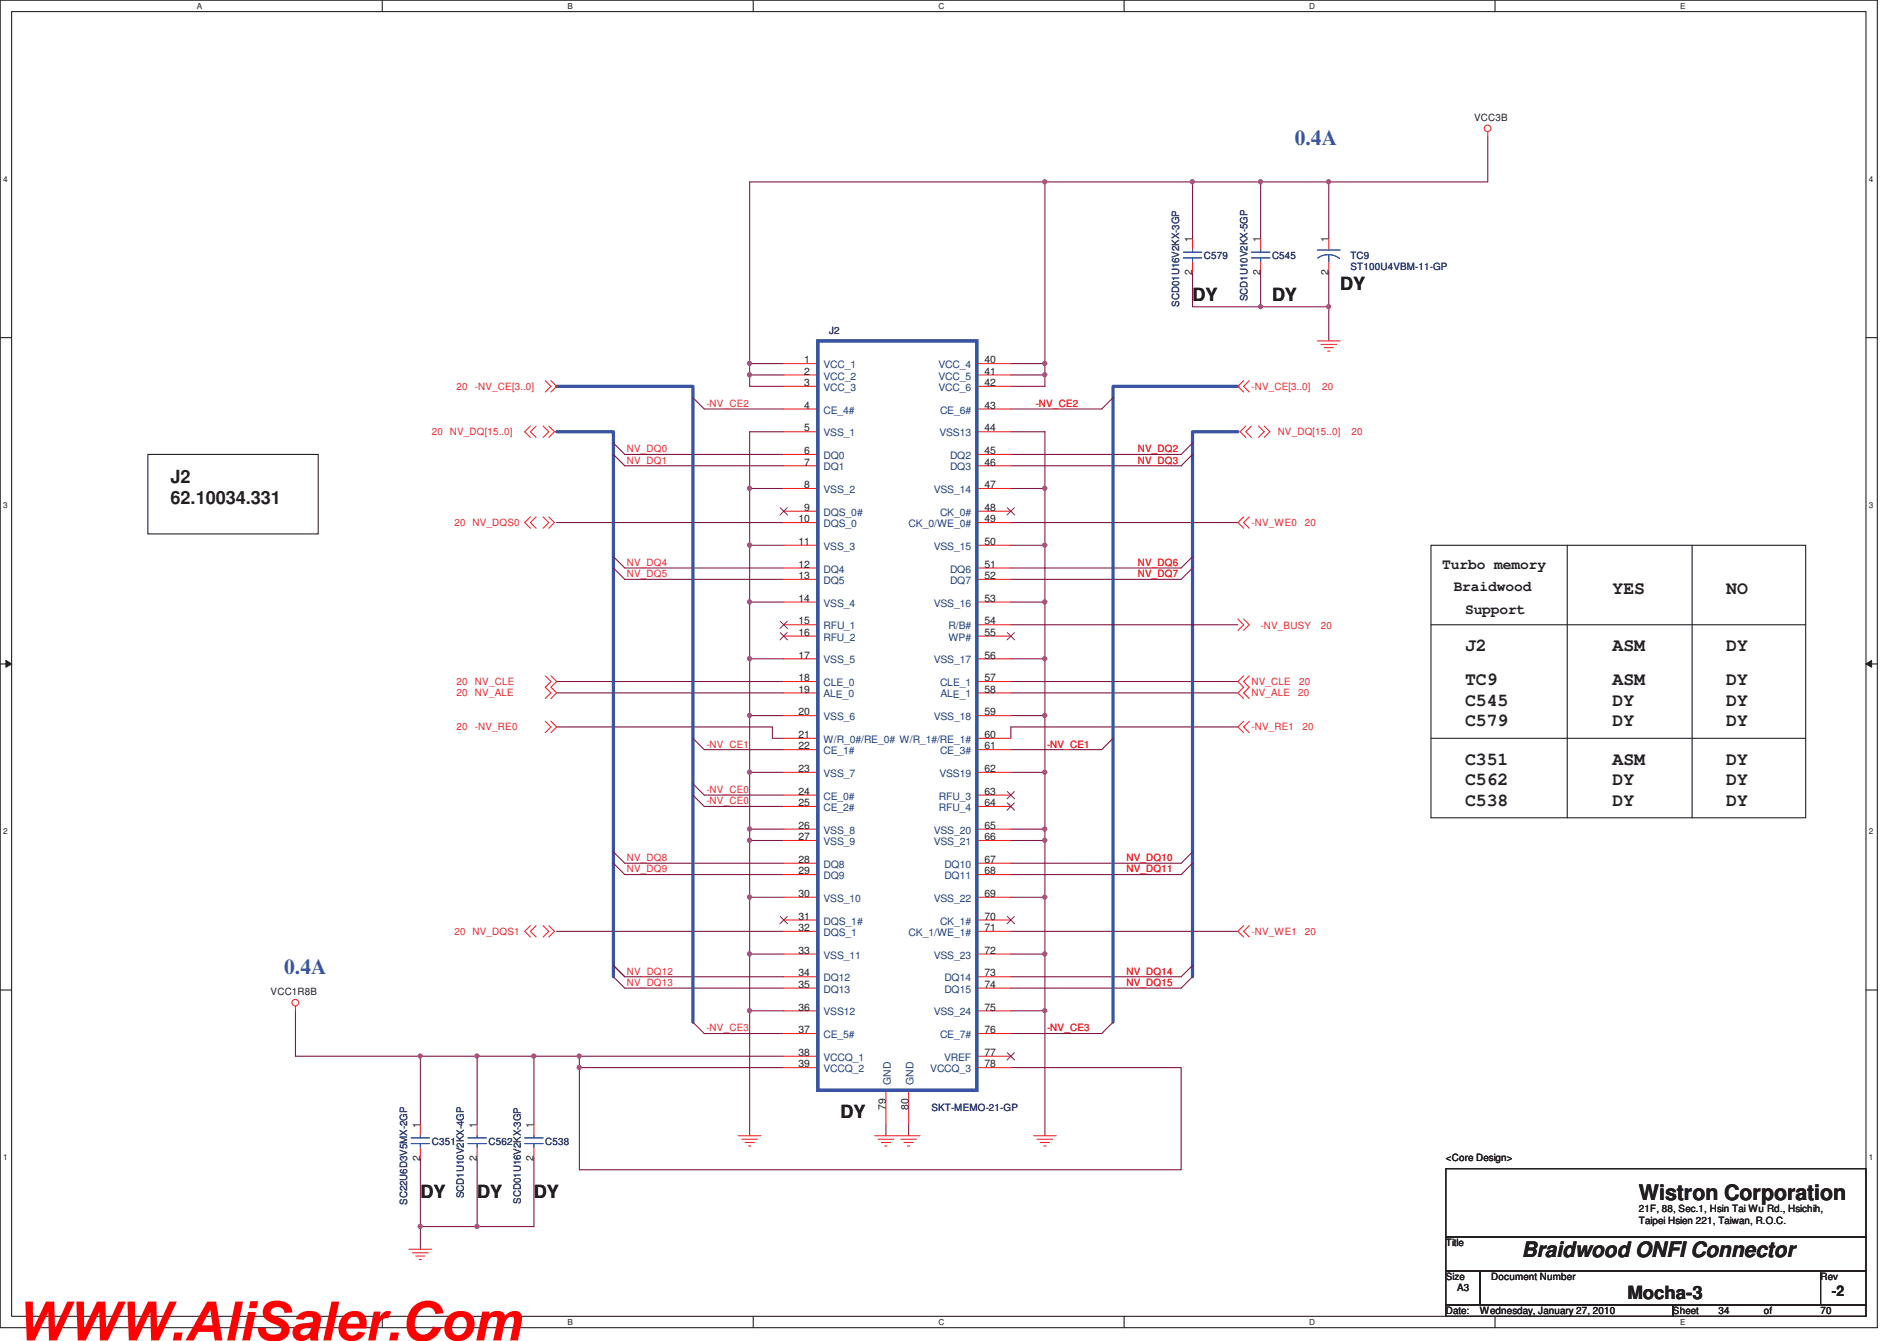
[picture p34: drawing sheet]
<svg xmlns="http://www.w3.org/2000/svg" width="297mm" height="210mm" viewBox="0 0 297 210" stroke-linecap="round" stroke-linejoin="round" font-family="sans-serif">
<defs><g id="words">
<text font-size="8.5" fill="#f00" x="2.5" y="209.9">WWW.AliSaler.Com</text>
<g font-size="3.3" fill="#3a53a4">
<text x="202.7" y="22.7">0.4A</text>
<text x="44.5" y="152.5">0.4A</text>
</g>
<g font-size="3.3" fill="#231f20">
<text x="256.6" y="187.9">Wistron Corporation</text>
<text x="238.3" y="196.9">Braidwood ONFI Connector</text>
</g>
<g font-size="2.8" fill="#231f20">
<text x="186.7" y="47.1">DY</text>
<text x="199.2" y="47.1">DY</text>
<text x="209.8" y="45.3">DY</text>
<text x="26.7" y="75.6">J2</text>
<text x="26.7" y="78.9">62.10034.331</text>
<text x="252.5" y="93.1">YES</text>
<text x="270.3" y="93.1">NO</text>
<text x="229.4" y="102">J2</text>
<text x="252.5" y="102">ASM</text>
<text x="270.3" y="102">DY</text>
<text x="229.4" y="107.3">TC9</text>
<text x="252.5" y="107.3">ASM</text>
<text x="270.3" y="107.3">DY</text>
<text x="229.4" y="110.5">C545</text>
<text x="229.4" y="113.7">C579</text>
<text x="252.5" y="110.5">DY</text>
<text x="252.5" y="113.7">DY</text>
<text x="270.3" y="110.5">DY</text>
<text x="270.3" y="113.7">DY</text>
<text x="229.4" y="119.8">C351</text>
<text x="252.5" y="119.8">ASM</text>
<text x="270.3" y="119.8">DY</text>
<text x="229.4" y="123">C562</text>
<text x="252.5" y="123">DY</text>
<text x="270.3" y="123">DY</text>
<text x="229.4" y="126.2">C538</text>
<text x="252.5" y="126.2">DY</text>
<text x="270.3" y="126.2">DY</text>
<text x="131.6" y="175.1">DY</text>
<text x="65.8" y="187.6">DY</text>
<text x="74.7" y="187.6">DY</text>
<text x="83.6" y="187.6">DY</text>
<text x="254.8" y="203.4">Mocha-3</text>
</g>
<g font-size="2.3" fill="#231f20">
<text x="225.8" y="89">Turbo memory</text>
<text x="227.6" y="92.6">Braidwood</text>
<text x="229.4" y="96.1">Support</text>
<text x="286.8" y="202.9">-2</text>
</g>
<g font-size="1.6" fill="#231f20">
<text x="230.8" y="18.9">VCC3B</text>
<text x="186.7" y="37.9" transform="rotate(-90 186.7 37.9)">1</text>
<text x="197.4" y="37.9" transform="rotate(-90 197.4 37.9)">1</text>
<text x="208" y="37.9" transform="rotate(-90 208 37.9)">1</text>
<text x="186.7" y="43" transform="rotate(-90 186.7 43)">2</text>
<text x="197.4" y="43" transform="rotate(-90 197.4 43)">2</text>
<text x="208" y="43" transform="rotate(-90 208 43)">2</text>
<text x="125.9" y="58.7">2</text>
<text x="125.9" y="56.9">1</text>
<text x="154.2" y="56.9">40</text>
<text x="154.2" y="58.7">41</text>
<text x="125.9" y="60.4">3</text>
<text x="125.9" y="64">4</text>
<text x="154.2" y="60.4">42</text>
<text x="154.2" y="64">43</text>
<text x="125.9" y="71.1">6</text>
<text x="125.9" y="67.6">5</text>
<text x="154.2" y="67.6">44</text>
<text x="154.2" y="71.1">45</text>
<text x="125.9" y="76.4">8</text>
<text x="125.9" y="72.9">7</text>
<text x="154.2" y="76.5">47</text>
<text x="154.2" y="72.9">46</text>
<text x="125" y="81.8">10</text>
<text x="125.9" y="80">9</text>
<text x="154.2" y="80">48</text>
<text x="154.2" y="81.8">49</text>
<text x="125" y="88.9">12</text>
<text x="125" y="85.3">11</text>
<text x="154.2" y="85.3">50</text>
<text x="154.2" y="88.9">51</text>
<text x="125" y="94.2">14</text>
<text x="125" y="90.7">13</text>
<text x="154.2" y="94.2">53</text>
<text x="154.2" y="90.7">52</text>
<text x="125" y="99.6">16</text>
<text x="125" y="97.8">15</text>
<text x="154.2" y="97.8">54</text>
<text x="154.2" y="99.6">55</text>
<text x="125" y="106.7">18</text>
<text x="125" y="103.1">17</text>
<text x="154.2" y="103.1">56</text>
<text x="154.2" y="106.7">57</text>
<text x="125" y="112">20</text>
<text x="125" y="108.5">19</text>
<text x="154.2" y="108.5">58</text>
<text x="154.2" y="112">59</text>
<text x="125" y="115.6">21</text>
<text x="125" y="117.3">22</text>
<text x="154.2" y="115.6">60</text>
<text x="154.2" y="117.3">61</text>
<text x="125" y="120.9">23</text>
<text x="125" y="124.5">24</text>
<text x="154.2" y="120.9">62</text>
<text x="154.2" y="124.5">63</text>
<text x="125" y="129.8">26</text>
<text x="125" y="131.6">27</text>
<text x="125" y="126.2">25</text>
<text x="154.2" y="126.2">64</text>
<text x="154.2" y="129.8">65</text>
<text x="154.2" y="131.6">66</text>
<text x="125" y="135.1">28</text>
<text x="125" y="136.9">29</text>
<text x="154.2" y="135.1">67</text>
<text x="154.2" y="136.9">68</text>
<text x="125" y="140.5">30</text>
<text x="154.2" y="140.5">69</text>
<text x="125" y="145.8">32</text>
<text x="125" y="149.3">33</text>
<text x="125" y="144">31</text>
<text x="154.2" y="144">70</text>
<text x="154.2" y="145.8">71</text>
<text x="154.2" y="149.3">72</text>
<text x="42.4" y="155.8">VCC1R8B</text>
<text x="125" y="152.9">34</text>
<text x="125" y="154.7">35</text>
<text x="154.2" y="152.9">73</text>
<text x="154.2" y="154.7">74</text>
<text x="125" y="158.2">36</text>
<text x="125" y="161.8">37</text>
<text x="154.2" y="158.2">75</text>
<text x="154.2" y="161.8">76</text>
<text x="125" y="165.4">38</text>
<text x="125" y="167.1">39</text>
<text x="154.2" y="167.1">78</text>
<text x="154.2" y="165.4">77</text>
<text x="138.7" y="173.7" transform="rotate(-90 138.7 173.7)">79</text>
<text x="142.2" y="173.7" transform="rotate(-90 142.2 173.7)">80</text>
<text x="65.8" y="176.6" transform="rotate(-90 65.8 176.6)">1</text>
<text x="74.7" y="176.6" transform="rotate(-90 74.7 176.6)">1</text>
<text x="83.6" y="176.6" transform="rotate(-90 83.6 176.6)">1</text>
<text x="65.8" y="181.7" transform="rotate(-90 65.8 181.7)">2</text>
<text x="74.7" y="181.7" transform="rotate(-90 74.7 181.7)">2</text>
<text x="83.6" y="181.7" transform="rotate(-90 83.6 181.7)">2</text>
<text x="226.4" y="181.8">&lt;Core Design&gt;</text>
<text x="256.6" y="189.8">21F, 88, Sec.1, Hsin Tai Wu Rd., Hsichih,</text>
<text x="256.6" y="191.6">Taipei Hsien 221, Taiwan, R.O.C.</text>
<text x="226.4" y="195.1">Title</text>
<text x="226.4" y="200.4">Size</text>
<text x="228.2" y="202.2">A3</text>
<text x="233.5" y="200.4">Document Number</text>
<text x="285.1" y="200.4">Rev</text>
<text x="226.4" y="205.8">Date:</text>
<text x="231.7" y="205.8">Wednesday, January 27, 2010</text>
<text x="262" y="205.8">Sheet</text>
<text x="269.1" y="205.8">34</text>
<text x="276.2" y="205.8">of</text>
<text x="285.1" y="205.8">70</text>
</g>
<g font-size="1.6" fill="#2d2d72">
<text x="188.5" y="40.6">C579</text>
<text x="199.2" y="40.6">C545</text>
<text x="211.5" y="40.6">TC9</text>
<text x="195.3" y="47.2" transform="rotate(-90 195.3 47.2)">SCD1U10V2KX-5GP</text>
<text x="211.5" y="42.2">ST100U4VBM-11-GP</text>
<text x="129.8" y="52.3">J2</text>
<text x="184.7" y="48" transform="rotate(-90 184.7 48)">SCD01U16V2KX-3GP</text>
<text x="145.8" y="173.9">SKT-MEMO-21-GP</text>
<text x="67.6" y="179.3">C351</text>
<text x="76.5" y="179.3">C562</text>
<text x="85.4" y="179.3">C538</text>
<text x="63.8" y="188.7" transform="rotate(-90 63.8 188.7)">SC22U6D3V5MX-2GP</text>
<text x="72.6" y="187.6" transform="rotate(-90 72.6 187.6)">SCD1U10V2KX-4GP</text>
<text x="81.5" y="188.5" transform="rotate(-90 81.5 188.5)">SCD01U16V2KX-3GP</text>
</g>
<g font-size="1.6" fill="#1d437e">
<text x="128.9" y="59.4">VCC_2</text>
<text x="128.9" y="57.7">VCC_1</text>
<text x="146.9" y="57.7">VCC_4</text>
<text x="146.9" y="59.4">VCC_5</text>
<text x="128.9" y="64.8">CE_4#</text>
<text x="128.9" y="61.2">VCC_3</text>
<text x="146.9" y="61.2">VCC_6</text>
<text x="147.2" y="64.8">CE_6#</text>
<text x="128.9" y="71.9">DQ0</text>
<text x="128.9" y="68.3">VSS_1</text>
<text x="147.1" y="68.3">VSS13</text>
<text x="148.8" y="71.9">DQ2</text>
<text x="128.9" y="77.2">VSS_2</text>
<text x="128.9" y="73.7">DQ1</text>
<text x="146.2" y="77.2">VSS_14</text>
<text x="148.8" y="73.7">DQ3</text>
<text x="128.9" y="82.5">DQS_0</text>
<text x="128.9" y="80.8">DQS_0#</text>
<text x="142.3" y="82.5">CK_0/WE_0#</text>
<text x="147.2" y="80.8">CK_0#</text>
<text x="128.9" y="89.7">DQ4</text>
<text x="128.9" y="86.1">VSS_3</text>
<text x="146.2" y="86.1">VSS_15</text>
<text x="148.8" y="89.7">DQ6</text>
<text x="128.9" y="95">VSS_4</text>
<text x="128.9" y="91.4">DQ5</text>
<text x="146.2" y="95">VSS_16</text>
<text x="148.8" y="91.4">DQ7</text>
<text x="128.9" y="100.3">RFU_2</text>
<text x="128.9" y="98.5">RFU_1</text>
<text x="148.5" y="98.5">R/B#</text>
<text x="148.5" y="100.3">WP#</text>
<text x="128.9" y="107.4">CLE_0</text>
<text x="128.9" y="103.9">VSS_5</text>
<text x="146.2" y="103.9">VSS_17</text>
<text x="147.2" y="107.4">CLE_1</text>
<text x="128.9" y="112.8">VSS_6</text>
<text x="128.9" y="109.2">ALE_0</text>
<text x="146.2" y="112.8">VSS_18</text>
<text x="147.3" y="109.2">ALE_1</text>
<text x="128.9" y="118.1">CE_1#</text>
<text x="128.9" y="116.3">W/R_0#/RE_0# W/R_1#/RE_1#</text>
<text x="147.2" y="118.1">CE_3#</text>
<text x="128.9" y="125.2">CE_0#</text>
<text x="128.9" y="121.7">VSS_7</text>
<text x="147" y="125.2">RFU_3</text>
<text x="147.1" y="121.7">VSS19</text>
<text x="128.9" y="130.6">VSS_8</text>
<text x="128.9" y="127">CE_2#</text>
<text x="146.2" y="130.6">VSS_20</text>
<text x="147" y="127">RFU_4</text>
<text x="128.9" y="135.9">DQ8</text>
<text x="128.9" y="137.7">DQ9</text>
<text x="128.9" y="132.3">VSS_9</text>
<text x="146.2" y="132.3">VSS_21</text>
<text x="147.9" y="135.9">DQ10</text>
<text x="147.9" y="137.7">DQ11</text>
<text x="128.9" y="141.2">VSS_10</text>
<text x="146.2" y="141.2">VSS_22</text>
<text x="128.9" y="146.6">DQS_1</text>
<text x="128.9" y="144.8">DQS_1#</text>
<text x="142.3" y="146.6">CK_1/WE_1#</text>
<text x="147.2" y="144.8">CK_1#</text>
<text x="128.9" y="153.7">DQ12</text>
<text x="128.9" y="155.4">DQ13</text>
<text x="128.9" y="150.1">VSS_11</text>
<text x="146.2" y="150.1">VSS_23</text>
<text x="147.9" y="153.7">DQ14</text>
<text x="147.9" y="155.4">DQ15</text>
<text x="128.9" y="159">VSS12</text>
<text x="146.2" y="159">VSS_24</text>
<text x="128.9" y="166.1">VCCQ_1</text>
<text x="128.9" y="167.9">VCCQ_2</text>
<text x="128.9" y="162.6">CE_5#</text>
<text x="145.7" y="167.9">VCCQ_3</text>
<text x="147.2" y="162.6">CE_7#</text>
<text x="147.8" y="166.1">VREF</text>
<text x="139.5" y="169.8" transform="rotate(-90 139.5 169.8)">GND</text>
<text x="143" y="169.8" transform="rotate(-90 143 169.8)">GND</text>
</g>
<g font-size="1.6" fill="#ec2426">
<text x="71.5" y="61">20</text>
<text x="74.4" y="61">-NV_CE[3..0]</text>
<text x="110.6" y="63.7">-NV_CE2</text>
<text x="162.2" y="63.7">-NV_CE2</text>
<text x="196" y="61">-NV_CE[3..0]</text>
<text x="207" y="61">20</text>
<text x="67.6" y="68.2">20 NV_DQ[15..0]</text>
<text x="98.2" y="70.8">NV_DQ0</text>
<text x="178.2" y="70.8">NV_DQ2</text>
<text x="200.1" y="68.2">NV_DQ[15..0]</text>
<text x="211.6" y="68.2">20</text>
<text x="98.2" y="72.6">NV_DQ1</text>
<text x="178.2" y="72.6">NV_DQ3</text>
<text x="71.2" y="82.4">20 NV_DQS0</text>
<text x="196" y="82.4">-NV_WE0</text>
<text x="204.3" y="82.4">20</text>
<text x="98.2" y="88.6">NV_DQ4</text>
<text x="178.2" y="88.6">NV_DQ6</text>
<text x="98.2" y="90.4">NV_DQ5</text>
<text x="178.2" y="90.4">NV_DQ7</text>
<text x="197.4" y="98.5">-NV_BUSY</text>
<text x="206.8" y="98.5">20</text>
<text x="71.5" y="107.3">20</text>
<text x="74.4" y="107.3">NV_CLE</text>
<text x="196" y="107.3">NV_CLE</text>
<text x="203.5" y="107.3">20</text>
<text x="71.5" y="109">20</text>
<text x="74.4" y="109">NV_ALE</text>
<text x="196" y="109">NV_ALE</text>
<text x="203.3" y="109">20</text>
<text x="71.5" y="114.4">20</text>
<text x="74.4" y="114.4">-NV_RE0</text>
<text x="110.6" y="117">-NV_CE1</text>
<text x="164" y="117">-NV_CE1</text>
<text x="196" y="114.4">-NV_RE1</text>
<text x="204" y="114.4">20</text>
<text x="110.6" y="124.2">-NV_CE0</text>
<text x="110.6" y="125.9">-NV_CE0</text>
<text x="98.2" y="134.8">NV_DQ8</text>
<text x="98.2" y="136.6">NV_DQ9</text>
<text x="176.4" y="134.8">NV_DQ10</text>
<text x="176.4" y="136.6">NV_DQ11</text>
<text x="71.2" y="146.4">20 NV_DQS1</text>
<text x="196" y="146.4">-NV_WE1</text>
<text x="204.3" y="146.4">20</text>
<text x="98.2" y="154.4">NV_DQ13</text>
<text x="98.2" y="152.6">NV_DQ12</text>
<text x="176.4" y="152.6">NV_DQ14</text>
<text x="176.4" y="154.4">NV_DQ15</text>
<text x="110.6" y="161.5">-NV_CE3</text>
<text x="164" y="161.5">-NV_CE3</text>
</g>
<g font-size="1.3" fill="#231f20">
<text x="30.8" y="1.4">A</text>
<text x="88.9" y="1.4">B</text>
<text x="146.9" y="1.4">C</text>
<text x="205" y="1.4">D</text>
<text x="263.1" y="1.4">E</text>
<text x=".5" y="28.5">4</text>
<text x="292.6" y="28.5">4</text>
<text x=".5" y="79.5">3</text>
<text x="292.6" y="79.5">3</text>
<text x=".5" y="130.6">2</text>
<text x="292.6" y="130.6">2</text>
<text x=".5" y="181.7">1</text>
<text x="292.6" y="181.7">1</text>
<text x="30.8" y="207.4">A</text>
<text x="88.9" y="207.4">B</text>
<text x="146.9" y="207.4">C</text>
<text x="205" y="207.4">D</text>
<text x="263.1" y="207.4">E</text>
</g>
</g></defs>
<path d="M0 0h294v207.9h-294zM1.8 1.8h290.4v204.3h-290.4z" fill="none" stroke="#231f20" stroke-width=".17"/>
<g fill="#fff">
<path d="M30.8 .2h.8v1.4h-.8z"/>
<path d="M30.8 206.3h.8v1.4h-.8z"/>
</g>
<path d="M59.9 0v1.8M59.9 206.1v1.8" fill="none" stroke="#231f20" stroke-width=".17"/>
<g fill="#fff">
<path d="M88.9 .2h.8v1.4h-.8z"/>
<path d="M88.9 206.3h.8v1.4h-.8z"/>
</g>
<path d="M117.9 0v1.8M117.9 206.1v1.8" fill="none" stroke="#231f20" stroke-width=".17"/>
<g fill="#fff">
<path d="M146.9 .2h.9v1.4h-.9z"/>
<path d="M146.9 206.3h.9v1.4h-.9z"/>
</g>
<path d="M176 0v1.8M176 206.1v1.8" fill="none" stroke="#231f20" stroke-width=".17"/>
<g fill="#fff">
<path d="M205 .2h.9v1.4h-.9z"/>
<path d="M205 206.3h.9v1.4h-.9z"/>
</g>
<path d="M234.1 0v1.8M234.1 206.1v1.8" fill="none" stroke="#231f20" stroke-width=".17"/>
<g fill="#fff">
<path d="M263.1 .2h.8v1.4h-.8z"/>
<path d="M263.1 206.3h.8v1.4h-.8z"/>
<path d="M.5 27.3h.7v1.4h-.7z"/>
<path d="M292.6 27.3h.7v1.4h-.7z"/>
<path d="M.5 78.4h.7v1.4h-.7z"/>
<path d="M292.6 78.4h.7v1.4h-.7z"/>
</g>
<path d="M0 52.9h1.8M292.2 52.9h1.8" fill="none" stroke="#231f20" stroke-width=".17"/>
<g fill="#fff">
<path d="M.5 129.5h.7v1.4h-.7z"/>
<path d="M292.6 129.5h.7v1.4h-.7z"/>
</g>
<path d="M0 104h1.8M292.2 104h1.8" fill="none" stroke="#231f20" stroke-width=".17"/>
<path d="M.9 103.4l.9 .6-.9 .5z" fill="#231f20"/>
<path d="M.9 103.4l.9 .6-.9 .5z" fill="none" stroke="#231f20" stroke-width=".16"/>
<path d="M292.2 104l.9-.6v1.1z" fill="#231f20"/>
<path d="M292.2 104l.9-.6v1.1z" fill="none" stroke="#231f20" stroke-width=".16"/>
<g fill="#fff">
<path d="M.5 180.5h.7v1.4h-.7z"/>
<path d="M292.6 180.5h.7v1.4h-.7z"/>
</g>
<path d="M0 155h1.8M292.2 155h1.8" fill="none" stroke="#231f20" stroke-width=".17"/>
<path d="M117.4 28.5h46.2M158.3 71.2h26.7M158.3 90.7h26.7M117.4 149.4h5.3M158.3 152.9h26.7" fill="none" stroke="#7f1542" stroke-width=".17"/>
<circle cx="163.6" cy="28.5" r=".32" fill="#b8529f"/>
<circle cx="163.6" cy="28.5" r=".32" fill="none" stroke="#b8529f" stroke-width=".17"/>
<g fill="none" stroke="#7f1542" stroke-width=".17">
<path d="M117.4 56.9h5.3M158.3 56.9h5.3M158.3 58.7h5.3M97.8 72.9h24.9M117.4 76.5h5.3M158.3 60.5h5.3M158.3 81.8h35.5M110.3 117.4h12.4M117.4 103.2h5.3M158.3 113.8h35.5M97.8 135.2h24.9M117.4 129.8h5.3"/>
<path d="M97.8 154.7h24.9M158.3 145.8h35.5M110.3 161.8h12.4"/>
</g>
<circle cx="117.4" cy="56.9" r=".32" fill="#b8529f"/>
<circle cx="117.4" cy="56.9" r=".32" fill="none" stroke="#b8529f" stroke-width=".17"/>
<path d="M117.4 28.5v28.4M117.4 58.7v1.8" fill="none" stroke="#7f1542" stroke-width=".17"/>
<circle cx="117.4" cy="58.7" r=".32" fill="#b8529f"/>
<circle cx="117.4" cy="58.7" r=".32" fill="none" stroke="#b8529f" stroke-width=".17"/>
<g fill="none" stroke="#7f1542" stroke-width=".17">
<path d="M163.6 28.5v28.4M158.3 64h14.2M158.3 72.9h26.7M87.2 81.8h35.5M97.8 88.9h24.9M117.4 85.4h5.3M117.4 112.1h5.3M158.3 106.7h35.5M97.8 136.9h24.9M110.3 124.5h12.4M117.4 131.6h5.3M158.3 135.2h26.7"/>
<path d="M87.2 145.8h35.5M117.4 158.3h5.3M158.3 154.7h26.7M163.6 140.5v8.9"/>
</g>
<circle cx="163.6" cy="149.4" r=".32" fill="#b8529f"/>
<circle cx="163.6" cy="149.4" r=".32" fill="none" stroke="#b8529f" stroke-width=".17"/>
<path d="M117.4 112.1v8.8" fill="none" stroke="#7f1542" stroke-width=".17"/>
<circle cx="117.4" cy="120.9" r=".32" fill="#b8529f"/>
<circle cx="117.4" cy="120.9" r=".32" fill="none" stroke="#b8529f" stroke-width=".17"/>
<path d="M163.6 131.6v8.9" fill="none" stroke="#7f1542" stroke-width=".17"/>
<circle cx="163.6" cy="140.5" r=".32" fill="#b8529f"/>
<circle cx="163.6" cy="140.5" r=".32" fill="none" stroke="#b8529f" stroke-width=".17"/>
<path d="M158.3 136.9h26.7M117.4 140.5v8.9" fill="none" stroke="#7f1542" stroke-width=".17"/>
<circle cx="117.4" cy="149.4" r=".32" fill="#b8529f"/>
<circle cx="117.4" cy="149.4" r=".32" fill="none" stroke="#b8529f" stroke-width=".17"/>
<path d="M117.4 131.6v8.9" fill="none" stroke="#7f1542" stroke-width=".17"/>
<circle cx="117.4" cy="140.5" r=".32" fill="#b8529f"/>
<circle cx="117.4" cy="140.5" r=".32" fill="none" stroke="#b8529f" stroke-width=".17"/>
<path d="M117.4 120.9v8.9" fill="none" stroke="#7f1542" stroke-width=".17"/>
<circle cx="117.4" cy="129.8" r=".32" fill="#b8529f"/>
<circle cx="117.4" cy="129.8" r=".32" fill="none" stroke="#b8529f" stroke-width=".17"/>
<path d="M117.4 60.5h5.3M163.6 67.6v8.9M87.2 113.8h33.7v1.8h1.8M87.2 106.7h35.5M46.3 158.3v7.1M90.7 165.4h32M138.7 176.1v1.7" fill="none" stroke="#7f1542" stroke-width=".17"/>
<circle cx="163.6" cy="76.5" r=".32" fill="#b8529f"/>
<circle cx="163.6" cy="76.5" r=".32" fill="none" stroke="#b8529f" stroke-width=".17"/>
<path d="M163.6 85.4v8.9M163.6 158.3v19.5" fill="none" stroke="#7f1542" stroke-width=".17"/>
<circle cx="163.6" cy="94.2" r=".32" fill="#b8529f"/>
<circle cx="163.6" cy="94.2" r=".32" fill="none" stroke="#b8529f" stroke-width=".17"/>
<path d="M163.6 94.3v8.9" fill="none" stroke="#7f1542" stroke-width=".17"/>
<circle cx="163.6" cy="103.1" r=".32" fill="#b8529f"/>
<circle cx="163.6" cy="103.1" r=".32" fill="none" stroke="#b8529f" stroke-width=".17"/>
<path d="M163.6 103.2v8.9" fill="none" stroke="#7f1542" stroke-width=".17"/>
<circle cx="163.6" cy="112" r=".32" fill="#b8529f"/>
<circle cx="163.6" cy="112" r=".32" fill="none" stroke="#b8529f" stroke-width=".17"/>
<path d="M163.6 112.1v8.8" fill="none" stroke="#7f1542" stroke-width=".17"/>
<circle cx="163.6" cy="120.9" r=".32" fill="#b8529f"/>
<circle cx="163.6" cy="120.9" r=".32" fill="none" stroke="#b8529f" stroke-width=".17"/>
<path d="M163.6 120.9v8.9" fill="none" stroke="#7f1542" stroke-width=".17"/>
<circle cx="163.6" cy="129.8" r=".32" fill="#b8529f"/>
<circle cx="163.6" cy="129.8" r=".32" fill="none" stroke="#b8529f" stroke-width=".17"/>
<path d="M163.6 129.8v1.8" fill="none" stroke="#7f1542" stroke-width=".17"/>
<circle cx="163.6" cy="131.6" r=".32" fill="#b8529f"/>
<circle cx="163.6" cy="131.6" r=".32" fill="none" stroke="#b8529f" stroke-width=".17"/>
<path d="M163.6 76.5v8.9" fill="none" stroke="#7f1542" stroke-width=".17"/>
<circle cx="163.6" cy="85.4" r=".32" fill="#b8529f"/>
<circle cx="163.6" cy="85.4" r=".32" fill="none" stroke="#b8529f" stroke-width=".17"/>
<path d="M233 21.4v7.1M208.1 42.7v5.3M158.3 117.4h14.2M46.3 165.4h19.5M74.7 181.4v10.7h-8.9" fill="none" stroke="#7f1542" stroke-width=".17"/>
<circle cx="65.8" cy="165.4" r=".32" fill="#b8529f"/>
<circle cx="65.8" cy="165.4" r=".32" fill="none" stroke="#b8529f" stroke-width=".17"/>
<path d="M74.7 165.4h-8.9v10.7" fill="none" stroke="#7f1542" stroke-width=".17"/>
<circle cx="74.7" cy="165.4" r=".32" fill="#b8529f"/>
<circle cx="74.7" cy="165.4" r=".32" fill="none" stroke="#b8529f" stroke-width=".17"/>
<path d="M163.6 28.5h23.1v8.9M186.7 42.7v5.3h10.7" fill="none" stroke="#7f1542" stroke-width=".17"/>
<circle cx="197.4" cy="48" r=".32" fill="#b8529f"/>
<circle cx="197.4" cy="48" r=".32" fill="none" stroke="#b8529f" stroke-width=".17"/>
<path d="M208.1 48v5.4M90.7 165.4h-7.1v10.7" fill="none" stroke="#7f1542" stroke-width=".17"/>
<circle cx="90.7" cy="165.4" r=".32" fill="#b8529f"/>
<circle cx="90.7" cy="165.4" r=".32" fill="none" stroke="#b8529f" stroke-width=".17"/>
<path d="M83.6 165.4h-8.9v10.7M90.7 167.2v16M65.8 192.1v3.5" fill="none" stroke="#7f1542" stroke-width=".17"/>
<circle cx="83.6" cy="165.4" r=".32" fill="#b8529f"/>
<circle cx="83.6" cy="165.4" r=".32" fill="none" stroke="#b8529f" stroke-width=".17"/>
<path d="M186.7 28.5h10.7v8.9" fill="none" stroke="#7f1542" stroke-width=".17"/>
<circle cx="186.7" cy="28.5" r=".32" fill="#b8529f"/>
<circle cx="186.7" cy="28.5" r=".32" fill="none" stroke="#b8529f" stroke-width=".17"/>
<path d="M197.4 42.7v5.3h10.7" fill="none" stroke="#7f1542" stroke-width=".17"/>
<circle cx="208" cy="48" r=".32" fill="#b8529f"/>
<circle cx="208" cy="48" r=".32" fill="none" stroke="#b8529f" stroke-width=".17"/>
<path d="M197.4 28.5h10.7v8.9M158.3 167.2h26.7v16h-94.3M83.6 181.4v10.7" fill="none" stroke="#7f1542" stroke-width=".17"/>
<circle cx="197.4" cy="28.5" r=".32" fill="#b8529f"/>
<circle cx="197.4" cy="28.5" r=".32" fill="none" stroke="#b8529f" stroke-width=".17"/>
<path d="M208.1 28.5h24.9" fill="none" stroke="#7f1542" stroke-width=".17"/>
<circle cx="208" cy="28.5" r=".32" fill="#b8529f"/>
<circle cx="208" cy="28.5" r=".32" fill="none" stroke="#b8529f" stroke-width=".17"/>
<path d="M74.7 192.1h8.9" fill="none" stroke="#7f1542" stroke-width=".17"/>
<circle cx="74.7" cy="192" r=".32" fill="#b8529f"/>
<circle cx="74.7" cy="192" r=".32" fill="none" stroke="#b8529f" stroke-width=".17"/>
<path d="M65.8 181.4v10.7" fill="none" stroke="#7f1542" stroke-width=".17"/>
<circle cx="65.8" cy="192" r=".32" fill="#b8529f"/>
<circle cx="65.8" cy="192" r=".32" fill="none" stroke="#b8529f" stroke-width=".17"/>
<path d="M163.6 58.7v1.8M97.8 71.2h24.9M117.4 67.6h5.3M97.8 90.7h24.9M117.4 94.3h5.3M158.3 88.9h26.7M158.3 108.5h35.5M158.3 113.8v1.8M117.4 120.9h5.3M97.8 152.9h24.9M117.4 140.5h5.3" fill="none" stroke="#7f1542" stroke-width=".17"/>
<circle cx="163.6" cy="58.7" r=".32" fill="#b8529f"/>
<circle cx="163.6" cy="58.7" r=".32" fill="none" stroke="#b8529f" stroke-width=".17"/>
<path d="M163.6 56.9v1.8" fill="none" stroke="#7f1542" stroke-width=".17"/>
<circle cx="163.6" cy="56.9" r=".32" fill="#b8529f"/>
<circle cx="163.6" cy="56.9" r=".32" fill="none" stroke="#b8529f" stroke-width=".17"/>
<path d="M117.4 56.9v1.8h5.3M110.3 64h12.4M87.2 108.5h35.5M110.3 126.3h12.4M90.7 167.2h32M142.3 176.1v1.7" fill="none" stroke="#7f1542" stroke-width=".17"/>
<circle cx="90.7" cy="167.1" r=".32" fill="#b8529f"/>
<circle cx="90.7" cy="167.1" r=".32" fill="none" stroke="#b8529f" stroke-width=".17"/>
<path d="M117.4 67.6v8.9M90.7 165.4v1.8" fill="none" stroke="#7f1542" stroke-width=".17"/>
<circle cx="117.4" cy="76.5" r=".32" fill="#b8529f"/>
<circle cx="117.4" cy="76.5" r=".32" fill="none" stroke="#b8529f" stroke-width=".17"/>
<path d="M117.4 76.5v8.9" fill="none" stroke="#7f1542" stroke-width=".17"/>
<circle cx="117.4" cy="85.4" r=".32" fill="#b8529f"/>
<circle cx="117.4" cy="85.4" r=".32" fill="none" stroke="#b8529f" stroke-width=".17"/>
<path d="M117.4 103.2v8.9" fill="none" stroke="#7f1542" stroke-width=".17"/>
<circle cx="117.4" cy="112" r=".32" fill="#b8529f"/>
<circle cx="117.4" cy="112" r=".32" fill="none" stroke="#b8529f" stroke-width=".17"/>
<path d="M117.4 149.4v8.9" fill="none" stroke="#7f1542" stroke-width=".17"/>
<circle cx="117.4" cy="158.3" r=".32" fill="#b8529f"/>
<circle cx="117.4" cy="158.3" r=".32" fill="none" stroke="#b8529f" stroke-width=".17"/>
<path d="M117.4 85.4v8.9" fill="none" stroke="#7f1542" stroke-width=".17"/>
<circle cx="117.4" cy="94.2" r=".32" fill="#b8529f"/>
<circle cx="117.4" cy="94.2" r=".32" fill="none" stroke="#b8529f" stroke-width=".17"/>
<path d="M117.4 94.3v8.9" fill="none" stroke="#7f1542" stroke-width=".17"/>
<circle cx="117.4" cy="103.1" r=".32" fill="#b8529f"/>
<circle cx="117.4" cy="103.1" r=".32" fill="none" stroke="#b8529f" stroke-width=".17"/>
<path d="M117.4 129.8v1.8" fill="none" stroke="#7f1542" stroke-width=".17"/>
<circle cx="117.4" cy="131.6" r=".32" fill="#b8529f"/>
<circle cx="117.4" cy="131.6" r=".32" fill="none" stroke="#b8529f" stroke-width=".17"/>
<g fill="none" stroke="#7f1542" stroke-width=".17">
<path d="M158.3 67.6h5.3M158.3 76.5h5.3M158.3 97.8h35.5M158.3 94.3h5.3M158.3 85.4h5.3M158.3 112.1h5.3M158.3 103.2h5.3M158.3 120.9h5.3M158.3 131.6h5.3M158.3 129.8h5.3M117.4 158.3v19.5M158.3 149.4h5.3v8.9h-5.3"/>
<path d="M158.3 140.5h5.3M158.3 161.8h14.2"/>
</g>
<path d="M87.2 67.6h8.9v85.3M87.2 60.5h21.3v99.6M193.8 67.6h-7.1v85.3M193.8 60.5h-19.5v99.6" fill="none" stroke="#3a53a4" stroke-width=".51"/>
<circle cx="163.6" cy="158.3" r=".32" fill="#b8529f"/>
<circle cx="163.6" cy="158.3" r=".32" fill="none" stroke="#b8529f" stroke-width=".17"/>
<g fill="none" stroke="#ec2426" stroke-width=".17">
<path d="M186.7 37.4v1.8M197.4 37.4v1.8M208.1 37.4v1.8M233 20.7v.7M85.4 59.6l.9 .9-.9 .9M86.3 59.6l.9 .9-.9 .9M122.7 56.9h5.4M122.7 58.7h5.4M152.9 56.9h5.4M152.9 58.7h5.4M186.7 40.9v1.8M194.7 59.6l-.9 .9 .9 .9"/>
<path d="M195.6 59.6l-.9 .9 .9 .9M197.4 40.9v1.8M206.3 53.4h3.5M206.8 53.9h2.5M207.3 54.4h1.5M207.9 55h.3M208.1 40.9v1.8M83.1 66.7l-.9 .9 .9 .9M83.9 66.7l-.8 .9 .8 .9M85 66.7l.9 .9-.9 .9M85.9 66.7l.9 .9-.9 .9M122.7 72.9h5.4"/>
<path d="M122.7 67.6h5.4M122.7 60.5h5.4M122.7 76.5h5.4M122.7 71.2h5.4M122.7 64h5.4M152.9 72.9h5.4M152.9 67.6h5.4M152.9 60.5h5.4M152.9 76.5h5.4M152.9 71.2h5.4M152.9 64h5.4M195.1 66.7l-.9 .9 .9 .9"/>
<path d="M196 66.7l-.9 .9 .9 .9M197.1 66.7l.8 .9-.8 .9M197.9 66.7l.9 .9-.9 .9M83.1 80.9l-.9 .9 .9 .9M83.9 80.9l-.8 .9 .8 .9M85 80.9l.9 .9-.9 .9M85.9 80.9l.9 .9-.9 .9M122.7 90.7h5.4M122.7 85.4h5.4M122.7 80h5.4M122.7 99.6h5.4M122.7 94.3h5.4"/>
<path d="M122.7 88.9h5.4M122.7 81.8h5.4M122.7 97.8h5.4M152.9 90.7h5.4M152.9 85.4h5.4M152.9 80h5.4M152.9 99.6h5.4M152.9 94.3h5.4M152.9 88.9h5.4M152.9 81.8h5.4M152.9 97.8h5.4M193.8 96.9l.9 .9-.9 .9"/>
<path d="M194.7 80.9l-.9 .9 .9 .9M194.7 96.9l.9 .9-.9 .9M195.6 80.9l-.9 .9 .9 .9M85.4 105.8l.9 .9-.9 .9 .9 .9-.9 .9M85.4 112.9l.9 .9-.9 .9M86.3 105.8l.9 .9-.9 .9 .9 .9-.9 .9M86.3 112.9l.9 .9-.9 .9M122.7 117.4h5.4M122.7 112.1h5.4M122.7 106.7h5.4M122.7 115.6h5.4M122.7 108.5h5.4"/>
<path d="M122.7 103.2h5.4M152.9 117.4h5.4M152.9 112.1h5.4M152.9 106.7h5.4M152.9 115.6h5.4M152.9 108.5h5.4M152.9 103.2h5.4M194.7 105.8l-.9 .9 .9 .9-.9 .9 .9 .9M194.7 112.9l-.9 .9 .9 .9M195.6 105.8l-.9 .9 .9 .9-.9 .9 .9 .9M195.6 112.9l-.9 .9 .9 .9M122.7 135.2h5.4"/>
<path d="M122.7 129.8h5.4M122.7 124.5h5.4M122.7 136.9h5.4M122.7 131.6h5.4M122.7 126.3h5.4M122.7 120.9h5.4M152.9 135.2h5.4M152.9 129.8h5.4M152.9 124.5h5.4M152.9 136.9h5.4M152.9 131.6h5.4M152.9 126.3h5.4"/>
<path d="M152.9 120.9h5.4M46.3 157.6v.7M83.1 144.9l-.9 .9 .9 .9M83.9 144.9l-.8 .9 .8 .9M85 144.9l.9 .9-.9 .9M85.9 144.9l.9 .9-.9 .9M122.7 158.3h5.4M122.7 152.9h5.4M122.7 145.8h5.4M122.7 140.5h5.4M122.7 154.7h5.4M122.7 149.4h5.4"/>
<path d="M122.7 144.1h5.4M152.9 158.3h5.4M152.9 152.9h5.4M152.9 145.8h5.4M152.9 140.5h5.4M152.9 154.7h5.4M152.9 149.4h5.4M152.9 144.1h5.4M194.7 144.9l-.9 .9 .9 .9M195.6 144.9l-.9 .9 .9 .9M65.8 176.1v1.7M65.8 179.6v1.8"/>
<path d="M74.7 176.1v1.7M74.7 179.6v1.8M83.6 176.1v1.7M83.6 179.6v1.8M115.6 177.8h3.6M116.2 178.4h2.4M116.7 178.9h1.4M117.2 179.4h.4M122.7 165.4h5.4M122.7 167.2h5.4M122.7 161.8h5.4M136.9 177.8h7.2"/>
<path d="M137.5 178.4h2.5M138 178.9h1.4M138.6 179.4h.3M138.7 170.7v5.4M141.1 178.4h2.4M141.6 178.9h1.4M142.1 179.4h.3M142.3 170.7v5.4M152.9 165.4h5.4M152.9 167.2h5.4M152.9 161.8h5.4M161.8 177.8h3.6"/>
<path d="M162.4 178.4h2.4M162.9 178.9h1.4M163.4 179.4h.4M64 195.6h3.6M64.6 196.2h2.5M65.1 196.7h1.4M65.7 197.2h.3"/>
<circle cx="232.9" cy="20.1" r=".52"/>
<circle cx="46.3" cy="157" r=".52"/>
</g>
<g fill="none" stroke="#7f1542" stroke-width=".17">
<path d="M96.1 69.4l1.7 1.8M96.1 71.2l1.7 1.7M108.5 62.3l1.8 1.7M174.3 62.3l-1.8 1.7M186.7 69.4l-1.7 1.8M186.7 71.2l-1.7 1.7M96.1 87.2l1.7 1.7M96.1 88.9l1.7 1.8M186.7 87.2l-1.7 1.7M186.7 88.9l-1.7 1.8M108.5 115.6l1.8 1.8M174.3 115.6l-1.8 1.8"/>
<path d="M96.1 133.4l1.7 1.8M96.1 135.2l1.7 1.7M108.5 122.7l1.8 1.8M108.5 124.5l1.8 1.8M186.7 133.4l-1.7 1.8M186.7 135.2l-1.7 1.7M96.1 151.2l1.7 1.7M96.1 152.9l1.7 1.8M186.7 151.2l-1.7 1.7M186.7 152.9l-1.7 1.8M108.5 160.1l1.8 1.7M174.3 160.1l-1.8 1.7"/>
</g>
<g fill="none" stroke="#231f20" stroke-width=".17">
<path d="M23.2 71.2h26.6v12.4h-26.6zM224.1 85.4h58.6v42.7h-58.6zM224.1 97.8h58.6M245.4 85.4v42.7M265 85.4v42.7M224.1 115.6h58.6M226.4 183h65.8v10.7h-65.8zM226.4 193.7h65.8v5.3h-65.8zM226.4 199h5.3v5.3h-5.3zM231.7 199h53.4v5.3h-53.4zM285.1 199h7.1v5.3h-7.1zM226.4 204.3h35.6v1.8h-35.6z"/>
<path d="M262 204.3h30.2v1.8h-30.2z"/>
</g>
<g fill="none" stroke="#3a53a4" stroke-width=".17">
<path d="M185.3 39.5h2.9M186.7 39.2v.3M196 39.5h2.8M197.4 39.2v.3M206.3 39.2h3.5M208.1 39.9v1M185.3 40.4h2.9M186.7 40.4v.5M196 40.4h2.8M197.4 40.4v.5M206.3 40.4a2.86 2.86 0 0 1 3.5 .1M64.4 178.2h2.9"/>
<path d="M64.4 179.1h2.9M65.8 177.8v.4M65.8 179.1v.5M73.3 179.1h2.9M73.3 178.2h2.9M74.7 177.8v.4M74.7 179.1v.5M82.2 178.2h2.8M82.2 179.1h2.8M83.6 177.8v.4M83.6 179.1v.5"/>
</g>
<g fill="none" stroke="#7f431c" stroke-width=".16">
<path d="M122.2 79.5l1.1 1.1M123.3 79.5l-1.2 1.1M157.7 79.5l1.2 1.1M158.8 79.5l-1.1 1.1M122.2 99.1l1.1 1.1M122.2 97.3l1.1 1.1M123.3 99.1l-1.2 1.1M123.3 97.3l-1.2 1.1M157.7 99.1l1.2 1.1M158.8 99.1l-1.1 1.1M157.7 123.9l1.2 1.2M157.7 125.7l1.2 1.2"/>
<path d="M158.8 123.9l-1.1 1.2M158.8 125.7l-1.1 1.2M122.2 143.5l1.1 1.1M123.3 143.5l-1.2 1.1M157.7 143.5l1.2 1.1M158.8 143.5l-1.1 1.1M157.7 164.8l1.2 1.2M158.8 164.8l-1.1 1.2"/>
</g>
<path d="M128.1 53.4h24.8v117.3h-24.8z" fill="none" stroke="#3a53a4" stroke-width=".51"/>
<circle cx="163.6" cy="28.5" r=".32" fill="#b8529f"/>
<circle cx="163.6" cy="28.5" r=".32" fill="none" stroke="#b8529f" stroke-width=".17"/>
<circle cx="117.4" cy="56.9" r=".32" fill="#b8529f"/>
<circle cx="117.4" cy="56.9" r=".32" fill="none" stroke="#b8529f" stroke-width=".17"/>
<circle cx="117.4" cy="58.7" r=".32" fill="#b8529f"/>
<circle cx="117.4" cy="58.7" r=".32" fill="none" stroke="#b8529f" stroke-width=".17"/>
<circle cx="163.6" cy="149.4" r=".32" fill="#b8529f"/>
<circle cx="163.6" cy="149.4" r=".32" fill="none" stroke="#b8529f" stroke-width=".17"/>
<circle cx="117.4" cy="120.9" r=".32" fill="#b8529f"/>
<circle cx="117.4" cy="120.9" r=".32" fill="none" stroke="#b8529f" stroke-width=".17"/>
<circle cx="163.6" cy="140.5" r=".32" fill="#b8529f"/>
<circle cx="163.6" cy="140.5" r=".32" fill="none" stroke="#b8529f" stroke-width=".17"/>
<circle cx="117.4" cy="149.4" r=".32" fill="#b8529f"/>
<circle cx="117.4" cy="149.4" r=".32" fill="none" stroke="#b8529f" stroke-width=".17"/>
<circle cx="117.4" cy="140.5" r=".32" fill="#b8529f"/>
<circle cx="117.4" cy="140.5" r=".32" fill="none" stroke="#b8529f" stroke-width=".17"/>
<circle cx="117.4" cy="129.8" r=".32" fill="#b8529f"/>
<circle cx="117.4" cy="129.8" r=".32" fill="none" stroke="#b8529f" stroke-width=".17"/>
<circle cx="163.6" cy="76.5" r=".32" fill="#b8529f"/>
<circle cx="163.6" cy="76.5" r=".32" fill="none" stroke="#b8529f" stroke-width=".17"/>
<circle cx="163.6" cy="94.2" r=".32" fill="#b8529f"/>
<circle cx="163.6" cy="94.2" r=".32" fill="none" stroke="#b8529f" stroke-width=".17"/>
<circle cx="163.6" cy="103.1" r=".32" fill="#b8529f"/>
<circle cx="163.6" cy="103.1" r=".32" fill="none" stroke="#b8529f" stroke-width=".17"/>
<circle cx="163.6" cy="112" r=".32" fill="#b8529f"/>
<circle cx="163.6" cy="112" r=".32" fill="none" stroke="#b8529f" stroke-width=".17"/>
<circle cx="163.6" cy="120.9" r=".32" fill="#b8529f"/>
<circle cx="163.6" cy="120.9" r=".32" fill="none" stroke="#b8529f" stroke-width=".17"/>
<circle cx="163.6" cy="129.8" r=".32" fill="#b8529f"/>
<circle cx="163.6" cy="129.8" r=".32" fill="none" stroke="#b8529f" stroke-width=".17"/>
<circle cx="163.6" cy="131.6" r=".32" fill="#b8529f"/>
<circle cx="163.6" cy="131.6" r=".32" fill="none" stroke="#b8529f" stroke-width=".17"/>
<circle cx="163.6" cy="85.4" r=".32" fill="#b8529f"/>
<circle cx="163.6" cy="85.4" r=".32" fill="none" stroke="#b8529f" stroke-width=".17"/>
<circle cx="65.8" cy="165.4" r=".32" fill="#b8529f"/>
<circle cx="65.8" cy="165.4" r=".32" fill="none" stroke="#b8529f" stroke-width=".17"/>
<circle cx="74.7" cy="165.4" r=".32" fill="#b8529f"/>
<circle cx="74.7" cy="165.4" r=".32" fill="none" stroke="#b8529f" stroke-width=".17"/>
<circle cx="197.4" cy="48" r=".32" fill="#b8529f"/>
<circle cx="197.4" cy="48" r=".32" fill="none" stroke="#b8529f" stroke-width=".17"/>
<circle cx="90.7" cy="165.4" r=".32" fill="#b8529f"/>
<circle cx="90.7" cy="165.4" r=".32" fill="none" stroke="#b8529f" stroke-width=".17"/>
<circle cx="83.6" cy="165.4" r=".32" fill="#b8529f"/>
<circle cx="83.6" cy="165.4" r=".32" fill="none" stroke="#b8529f" stroke-width=".17"/>
<circle cx="186.7" cy="28.5" r=".32" fill="#b8529f"/>
<circle cx="186.7" cy="28.5" r=".32" fill="none" stroke="#b8529f" stroke-width=".17"/>
<circle cx="208" cy="48" r=".32" fill="#b8529f"/>
<circle cx="208" cy="48" r=".32" fill="none" stroke="#b8529f" stroke-width=".17"/>
<circle cx="197.4" cy="28.5" r=".32" fill="#b8529f"/>
<circle cx="197.4" cy="28.5" r=".32" fill="none" stroke="#b8529f" stroke-width=".17"/>
<circle cx="208" cy="28.5" r=".32" fill="#b8529f"/>
<circle cx="208" cy="28.5" r=".32" fill="none" stroke="#b8529f" stroke-width=".17"/>
<circle cx="74.7" cy="192" r=".32" fill="#b8529f"/>
<circle cx="74.7" cy="192" r=".32" fill="none" stroke="#b8529f" stroke-width=".17"/>
<circle cx="65.8" cy="192" r=".32" fill="#b8529f"/>
<circle cx="65.8" cy="192" r=".32" fill="none" stroke="#b8529f" stroke-width=".17"/>
<circle cx="163.6" cy="58.7" r=".32" fill="#b8529f"/>
<circle cx="163.6" cy="58.7" r=".32" fill="none" stroke="#b8529f" stroke-width=".17"/>
<circle cx="163.6" cy="56.9" r=".32" fill="#b8529f"/>
<circle cx="163.6" cy="56.9" r=".32" fill="none" stroke="#b8529f" stroke-width=".17"/>
<circle cx="90.7" cy="167.1" r=".32" fill="#b8529f"/>
<circle cx="90.7" cy="167.1" r=".32" fill="none" stroke="#b8529f" stroke-width=".17"/>
<circle cx="117.4" cy="76.5" r=".32" fill="#b8529f"/>
<circle cx="117.4" cy="76.5" r=".32" fill="none" stroke="#b8529f" stroke-width=".17"/>
<circle cx="117.4" cy="85.4" r=".32" fill="#b8529f"/>
<circle cx="117.4" cy="85.4" r=".32" fill="none" stroke="#b8529f" stroke-width=".17"/>
<circle cx="117.4" cy="112" r=".32" fill="#b8529f"/>
<circle cx="117.4" cy="112" r=".32" fill="none" stroke="#b8529f" stroke-width=".17"/>
<circle cx="117.4" cy="158.3" r=".32" fill="#b8529f"/>
<circle cx="117.4" cy="158.3" r=".32" fill="none" stroke="#b8529f" stroke-width=".17"/>
<circle cx="117.4" cy="94.2" r=".32" fill="#b8529f"/>
<circle cx="117.4" cy="94.2" r=".32" fill="none" stroke="#b8529f" stroke-width=".17"/>
<circle cx="117.4" cy="103.1" r=".32" fill="#b8529f"/>
<circle cx="117.4" cy="103.1" r=".32" fill="none" stroke="#b8529f" stroke-width=".17"/>
<circle cx="117.4" cy="131.6" r=".32" fill="#b8529f"/>
<circle cx="117.4" cy="131.6" r=".32" fill="none" stroke="#b8529f" stroke-width=".17"/>
<circle cx="163.6" cy="158.3" r=".32" fill="#b8529f"/>
<circle cx="163.6" cy="158.3" r=".32" fill="none" stroke="#b8529f" stroke-width=".17"/>
<use href="#words"/>
</svg>
